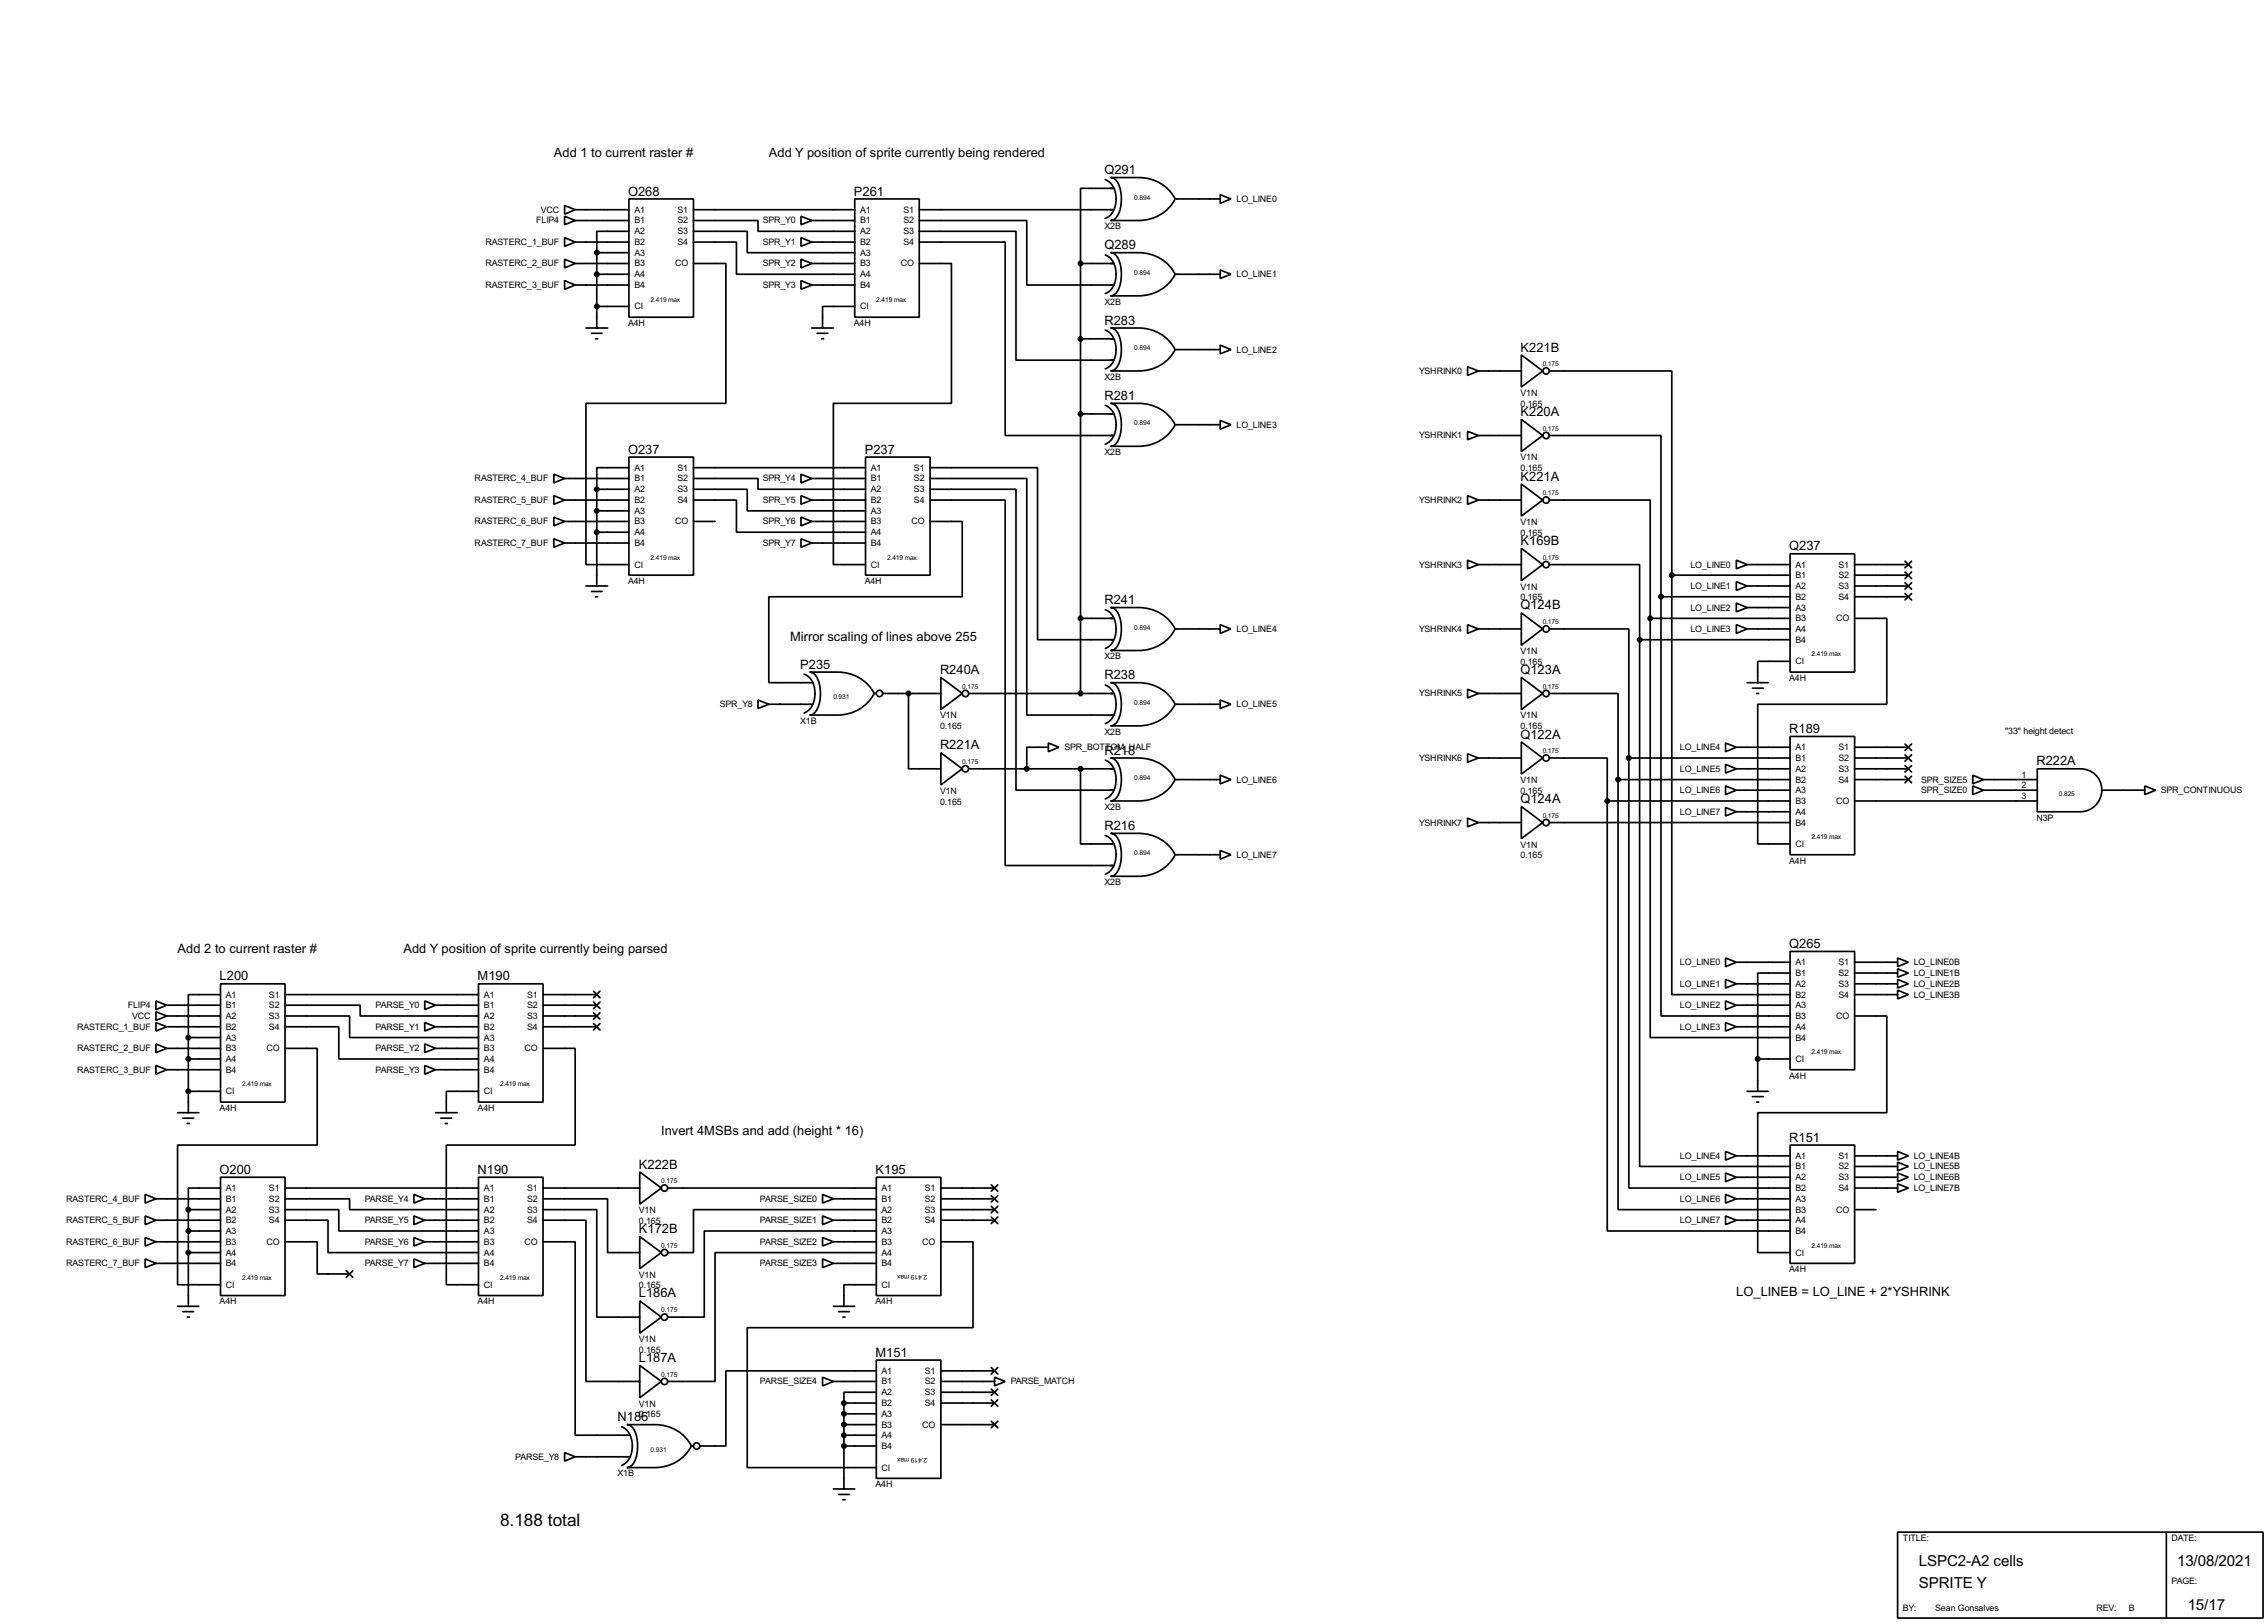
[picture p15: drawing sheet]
<svg xmlns="http://www.w3.org/2000/svg" width="536mm" height="383mm" viewBox="0 0 536 383" stroke-linecap="round" stroke-linejoin="round" font-family="sans-serif">
<defs><g id="words">
<text font-size="4.6" x="118.2" y="360.6">8.188 total</text>
<g font-size="4">
<text x="453.4" y="370.1">LSPC2-A2 cells</text>
<text x="514.4" y="370.1">13/08/2021</text>
<text x="453.4" y="375.2">SPRITE Y</text>
<text x="516.9" y="380.3">15/17</text>
</g>
<g font-size="3.4">
<text x="130.9" y="37">Add 1 to current raster #</text>
<text x="181.7" y="37">Add Y position of sprite currently being rendered</text>
<text x="261" y="41.2">Q291</text>
<text x="148.4" y="46.2">O268</text>
<text x="201.8" y="46.2">P261</text>
<text x="261" y="58.9">Q289</text>
<text x="261" y="76.7">R283</text>
<text x="359.3" y="83.1">K221B</text>
<text x="261" y="94.5">R281</text>
<text x="359.3" y="98.3">K220A</text>
<text x="148.4" y="107.2">O237</text>
<text x="204.3" y="107.2">P237</text>
<text x="359.3" y="113.6">K221A</text>
<text x="359.3" y="128.8">K169B</text>
<text x="422.8" y="130.1">Q237</text>
<text x="261" y="142.8">R241</text>
<text x="359.3" y="144">Q124B</text>
<text x="186.7" y="151.4">Mirror scaling of lines above 255</text>
<text x="189.1" y="158">P235</text>
<text x="222.1" y="159.3">R240A</text>
<text x="261" y="160.5">R238</text>
<text x="359.3" y="159.3">Q123A</text>
<text x="422.8" y="173.2">R189</text>
<text x="222.1" y="177.1">R221A</text>
<text x="261" y="178.3">R218</text>
<text x="359.3" y="174.5">Q122A</text>
<text x="481.2" y="180.9">R222A</text>
<text x="359.3" y="189.8">Q124A</text>
<text x="261" y="196.1">R216</text>
<text x="42" y="225.1">Add 2 to current raster #</text>
<text x="95.3" y="225.1">Add Y position of sprite currently being parsed</text>
<text x="422.8" y="224">Q265</text>
<text x="51.9" y="231.7">L200</text>
<text x="112.9" y="231.7">M190</text>
<text x="156.3" y="268.2">Invert 4MSBs and add (height * 16)</text>
<text x="422.8" y="269.8">R151</text>
<text x="51.9" y="277.4">O200</text>
<text x="112.9" y="277.4">N190</text>
<text x="151" y="276.1">K222B</text>
<text x="206.9" y="277.4">K195</text>
<text x="151" y="291.4">K172B</text>
<text x="151" y="306.6">L186A</text>
<text x="410.3" y="306.3">LO_LINEB = LO_LINE + 2*YSHRINK</text>
<text x="151" y="321.8">L187A</text>
<text x="206.9" y="320.6">M151</text>
<text x="145.9" y="335.8">N186</text>
</g>
<g font-size="2.4">
<text x="292.2" y="47.7">LO_LINE0</text>
<text x="126.7" y="52.8">FLIP4</text>
<text x="127.8" y="50.2">VCC</text>
<text x="149.9" y="50.2">A1</text>
<text x="149.9" y="52.8">B1</text>
<text x="160.1" y="52.8">S2</text>
<text x="160.1" y="50.2">S1</text>
<text x="180.2" y="52.8">SPR_Y0</text>
<text x="203.3" y="50.2">A1</text>
<text x="203.3" y="52.8">B1</text>
<text x="213.5" y="52.8">S2</text>
<text x="213.5" y="50.2">S1</text>
<text x="114.7" y="57.9">RASTERC_1_BUF</text>
<text x="149.9" y="55.4">A2</text>
<text x="149.9" y="57.9">B2</text>
<text x="160.1" y="57.9">S4</text>
<text x="160.1" y="55.4">S3</text>
<text x="180.2" y="57.9">SPR_Y1</text>
<text x="203.3" y="55.4">A2</text>
<text x="203.3" y="57.9">B2</text>
<text x="213.5" y="57.9">S4</text>
<text x="213.5" y="55.4">S3</text>
<text x="261" y="54.2">X2B</text>
<text x="114.7" y="62.9">RASTERC_2_BUF</text>
<text x="149.9" y="60.4">A3</text>
<text x="149.9" y="65.5">A4</text>
<text x="149.9" y="62.9">B3</text>
<text x="159.5" y="62.9">CO</text>
<text x="180.2" y="62.9">SPR_Y2</text>
<text x="203.3" y="60.4">A3</text>
<text x="203.3" y="65.5">A4</text>
<text x="203.3" y="62.9">B3</text>
<text x="212.9" y="62.9">CO</text>
<text x="292.2" y="65.5">LO_LINE1</text>
<text x="114.7" y="68.1">RASTERC_3_BUF</text>
<text x="149.9" y="68.1">B4</text>
<text x="180.2" y="68.1">SPR_Y3</text>
<text x="203.3" y="68.1">B4</text>
<text x="261" y="72">X2B</text>
<text x="148.4" y="77">A4H</text>
<text x="149.9" y="73.1">CI</text>
<text x="201.8" y="77">A4H</text>
<text x="203.3" y="73.1">CI</text>
<text x="292.2" y="83.3">LO_LINE2</text>
<text x="261" y="89.7">X2B</text>
<text x="335.3" y="88.4">YSHRINK0</text>
<text x="359.3" y="93.6">V1N</text>
<text x="292.2" y="101">LO_LINE3</text>
<text x="359.3" y="96.1">0.165</text>
<text x="261" y="107.6">X2B</text>
<text x="335.3" y="103.6">YSHRINK1</text>
<text x="112.2" y="113.7">RASTERC_4_BUF</text>
<text x="149.9" y="111.2">A1</text>
<text x="149.9" y="113.7">B1</text>
<text x="160.1" y="113.7">S2</text>
<text x="160.1" y="111.2">S1</text>
<text x="180.2" y="113.7">SPR_Y4</text>
<text x="205.8" y="111.2">A1</text>
<text x="205.8" y="113.7">B1</text>
<text x="216" y="113.7">S2</text>
<text x="216" y="111.2">S1</text>
<text x="359.3" y="108.8">V1N</text>
<text x="359.3" y="111.4">0.165</text>
<text x="112.2" y="118.9">RASTERC_5_BUF</text>
<text x="149.9" y="116.3">A2</text>
<text x="149.9" y="118.9">B2</text>
<text x="160.1" y="118.9">S4</text>
<text x="160.1" y="116.3">S3</text>
<text x="180.2" y="118.9">SPR_Y5</text>
<text x="205.8" y="116.3">A2</text>
<text x="205.8" y="118.9">B2</text>
<text x="216" y="118.9">S4</text>
<text x="216" y="116.3">S3</text>
<text x="335.3" y="118.9">YSHRINK2</text>
<text x="112.2" y="123.9">RASTERC_6_BUF</text>
<text x="149.9" y="121.4">A3</text>
<text x="149.9" y="123.9">B3</text>
<text x="159.5" y="123.9">CO</text>
<text x="180.2" y="123.9">SPR_Y6</text>
<text x="205.8" y="121.4">A3</text>
<text x="205.8" y="123.9">B3</text>
<text x="215.4" y="123.9">CO</text>
<text x="359.3" y="124.1">V1N</text>
<text x="112.2" y="129">RASTERC_7_BUF</text>
<text x="149.9" y="126.4">A4</text>
<text x="149.9" y="129">B4</text>
<text x="180.2" y="129">SPR_Y7</text>
<text x="205.8" y="126.4">A4</text>
<text x="205.8" y="129">B4</text>
<text x="359.3" y="126.6">0.165</text>
<text x="149.9" y="134.1">CI</text>
<text x="205.8" y="134.1">CI</text>
<text x="335.3" y="134.1">YSHRINK3</text>
<text x="399.4" y="134.1">LO_LINE0</text>
<text x="424.2" y="134.1">A1</text>
<text x="424.2" y="136.6">B1</text>
<text x="434.4" y="136.6">S2</text>
<text x="434.4" y="134.1">S1</text>
<text x="148.4" y="138">A4H</text>
<text x="204.3" y="138">A4H</text>
<text x="359.3" y="139.3">V1N</text>
<text x="359.3" y="141.8">0.165</text>
<text x="399.4" y="139.2">LO_LINE1</text>
<text x="424.2" y="139.2">A2</text>
<text x="424.2" y="141.7">B2</text>
<text x="434.4" y="141.7">S4</text>
<text x="434.4" y="139.2">S3</text>
<text x="292.2" y="149.3">LO_LINE4</text>
<text x="335.3" y="149.3">YSHRINK4</text>
<text x="399.4" y="144.3">LO_LINE2</text>
<text x="399.4" y="149.3">LO_LINE3</text>
<text x="424.2" y="144.3">A3</text>
<text x="424.2" y="149.3">A4</text>
<text x="424.2" y="146.8">B3</text>
<text x="433.8" y="146.8">CO</text>
<text x="261" y="155.8">X2B</text>
<text x="359.3" y="154.5">V1N</text>
<text x="424.2" y="151.9">B4</text>
<text x="359.3" y="157.1">0.165</text>
<text x="422.8" y="160.9">A4H</text>
<text x="424.2" y="157">CI</text>
<text x="170.1" y="167.1">SPR_Y8</text>
<text x="292.2" y="167.1">LO_LINE5</text>
<text x="335.3" y="164.6">YSHRINK5</text>
<text x="189.1" y="171.1">X1B</text>
<text x="222.1" y="169.8">V1N</text>
<text x="222.1" y="172.3">0.165</text>
<text x="261" y="173.6">X2B</text>
<text x="359.3" y="169.8">V1N</text>
<text x="359.3" y="172.3">0.165</text>
<text x="473.8" y="173.4">&quot;33&quot; height detect</text>
<text x="251.5" y="177.3">SPR_BOTTOM_HALF</text>
<text x="335.3" y="179.8">YSHRINK6</text>
<text x="396.9" y="177.3">LO_LINE4</text>
<text x="424.2" y="177.3">A1</text>
<text x="424.2" y="179.8">B1</text>
<text x="434.4" y="179.8">S2</text>
<text x="434.4" y="177.3">S1</text>
<text x="292.2" y="184.9">LO_LINE6</text>
<text x="359.3" y="185">V1N</text>
<text x="396.9" y="182.4">LO_LINE5</text>
<text x="424.2" y="182.4">A2</text>
<text x="424.2" y="184.9">B2</text>
<text x="434.4" y="184.9">S4</text>
<text x="434.4" y="182.4">S3</text>
<text x="453.9" y="184.9">SPR_SIZE5</text>
<text x="477.7" y="183.8">1</text>
<text x="222.1" y="187.6">V1N</text>
<text x="222.1" y="190.1">0.165</text>
<text x="261" y="191.4">X2B</text>
<text x="359.3" y="187.6">0.165</text>
<text x="396.9" y="187.4">LO_LINE6</text>
<text x="424.2" y="187.4">A3</text>
<text x="424.2" y="190">B3</text>
<text x="433.8" y="190">CO</text>
<text x="453.9" y="187.4">SPR_SIZE0</text>
<text x="477.7" y="186.3">2</text>
<text x="477.7" y="188.9">3</text>
<text x="510.6" y="187.4">SPR_CONTINUOUS</text>
<text x="335.3" y="195.1">YSHRINK7</text>
<text x="396.9" y="192.5">LO_LINE7</text>
<text x="424.2" y="192.5">A4</text>
<text x="424.2" y="195.1">B4</text>
<text x="481.2" y="193.9">N3P</text>
<text x="292.2" y="202.7">LO_LINE7</text>
<text x="359.3" y="200.3">V1N</text>
<text x="359.3" y="202.8">0.165</text>
<text x="424.2" y="200.1">CI</text>
<text x="261" y="209.2">X2B</text>
<text x="422.8" y="204.1">A4H</text>
<text x="396.9" y="228.1">LO_LINE0</text>
<text x="396.9" y="233.2">LO_LINE1</text>
<text x="424.2" y="228.1">A1</text>
<text x="424.2" y="233.2">A2</text>
<text x="424.2" y="230.6">B1</text>
<text x="434.4" y="233.2">S3</text>
<text x="434.4" y="230.6">S2</text>
<text x="434.4" y="228.1">S1</text>
<text x="452.2" y="228.1">LO_LINE0B</text>
<text x="452.2" y="230.6">LO_LINE1B</text>
<text x="452.2" y="233.2">LO_LINE2B</text>
<text x="30.2" y="238.2">FLIP4</text>
<text x="53.4" y="235.7">A1</text>
<text x="53.4" y="238.2">B1</text>
<text x="63.6" y="238.2">S2</text>
<text x="63.6" y="235.7">S1</text>
<text x="88.8" y="238.2">PARSE_Y0</text>
<text x="114.4" y="235.7">A1</text>
<text x="114.4" y="238.2">B1</text>
<text x="124.6" y="238.2">S2</text>
<text x="124.6" y="235.7">S1</text>
<text x="396.9" y="238.2">LO_LINE2</text>
<text x="424.2" y="235.7">B2</text>
<text x="424.2" y="238.2">A3</text>
<text x="434.4" y="235.7">S4</text>
<text x="452.2" y="235.7">LO_LINE3B</text>
<text x="18.2" y="243.3">RASTERC_1_BUF</text>
<text x="31.3" y="240.8">VCC</text>
<text x="53.4" y="240.8">A2</text>
<text x="53.4" y="243.3">B2</text>
<text x="53.4" y="245.9">A3</text>
<text x="63.6" y="243.3">S4</text>
<text x="63.6" y="240.8">S3</text>
<text x="88.8" y="243.3">PARSE_Y1</text>
<text x="114.4" y="240.8">A2</text>
<text x="114.4" y="243.3">B2</text>
<text x="114.4" y="245.9">A3</text>
<text x="124.6" y="243.3">S4</text>
<text x="124.6" y="240.8">S3</text>
<text x="396.9" y="243.3">LO_LINE3</text>
<text x="424.2" y="243.3">A4</text>
<text x="424.2" y="240.8">B3</text>
<text x="424.2" y="245.9">B4</text>
<text x="433.8" y="240.8">CO</text>
<text x="18.2" y="248.4">RASTERC_2_BUF</text>
<text x="53.4" y="250.9">A4</text>
<text x="53.4" y="248.4">B3</text>
<text x="63" y="248.4">CO</text>
<text x="88.8" y="248.4">PARSE_Y2</text>
<text x="114.4" y="250.9">A4</text>
<text x="114.4" y="248.4">B3</text>
<text x="124" y="248.4">CO</text>
<text x="424.2" y="250.9">CI</text>
<text x="18.2" y="253.5">RASTERC_3_BUF</text>
<text x="53.4" y="253.5">B4</text>
<text x="88.8" y="253.5">PARSE_Y3</text>
<text x="114.4" y="253.5">B4</text>
<text x="422.8" y="254.9">A4H</text>
<text x="51.9" y="262.5">A4H</text>
<text x="53.4" y="258.6">CI</text>
<text x="112.9" y="262.5">A4H</text>
<text x="114.4" y="258.6">CI</text>
<text x="396.9" y="273.8">LO_LINE4</text>
<text x="424.2" y="273.8">A1</text>
<text x="434.4" y="273.8">S1</text>
<text x="452.2" y="273.8">LO_LINE4B</text>
<text x="53.4" y="281.4">A1</text>
<text x="63.6" y="281.4">S1</text>
<text x="114.4" y="281.4">A1</text>
<text x="124.6" y="281.4">S1</text>
<text x="208.3" y="281.4">A1</text>
<text x="218.5" y="281.4">S1</text>
<text x="396.9" y="278.9">LO_LINE5</text>
<text x="424.2" y="278.9">A2</text>
<text x="424.2" y="276.3">B1</text>
<text x="424.2" y="281.4">B2</text>
<text x="434.4" y="281.4">S4</text>
<text x="434.4" y="278.9">S3</text>
<text x="434.4" y="276.3">S2</text>
<text x="452.2" y="276.3">LO_LINE5B</text>
<text x="452.2" y="278.9">LO_LINE6B</text>
<text x="452.2" y="281.4">LO_LINE7B</text>
<text x="15.7" y="284">RASTERC_4_BUF</text>
<text x="53.4" y="286.5">A2</text>
<text x="53.4" y="284">B1</text>
<text x="63.6" y="286.5">S3</text>
<text x="63.6" y="284">S2</text>
<text x="86.2" y="284">PARSE_Y4</text>
<text x="114.4" y="286.5">A2</text>
<text x="114.4" y="284">B1</text>
<text x="124.6" y="286.5">S3</text>
<text x="124.6" y="284">S2</text>
<text x="151" y="286.6">V1N</text>
<text x="179.6" y="284">PARSE_SIZE0</text>
<text x="208.3" y="286.5">A2</text>
<text x="208.3" y="284">B1</text>
<text x="218.5" y="286.5">S3</text>
<text x="218.5" y="284">S2</text>
<text x="396.9" y="284">LO_LINE6</text>
<text x="424.2" y="284">A3</text>
<text x="424.2" y="286.5">B3</text>
<text x="433.8" y="286.5">CO</text>
<text x="15.7" y="289">RASTERC_5_BUF</text>
<text x="53.4" y="289">B2</text>
<text x="53.4" y="291.6">A3</text>
<text x="63.6" y="289">S4</text>
<text x="86.2" y="289">PARSE_Y5</text>
<text x="114.4" y="289">B2</text>
<text x="114.4" y="291.6">A3</text>
<text x="124.6" y="289">S4</text>
<text x="151" y="289.2">0.165</text>
<text x="179.6" y="289">PARSE_SIZE1</text>
<text x="208.3" y="289">B2</text>
<text x="208.3" y="291.6">A3</text>
<text x="218.5" y="289">S4</text>
<text x="396.9" y="289">LO_LINE7</text>
<text x="424.2" y="289">A4</text>
<text x="424.2" y="291.6">B4</text>
<text x="15.7" y="294.1">RASTERC_6_BUF</text>
<text x="15.7" y="299.2">RASTERC_7_BUF</text>
<text x="53.4" y="296.7">A4</text>
<text x="53.4" y="294.1">B3</text>
<text x="53.4" y="299.2">B4</text>
<text x="63" y="294.1">CO</text>
<text x="86.2" y="294.1">PARSE_Y6</text>
<text x="86.2" y="299.2">PARSE_Y7</text>
<text x="114.4" y="296.7">A4</text>
<text x="114.4" y="294.1">B3</text>
<text x="114.4" y="299.2">B4</text>
<text x="124" y="294.1">CO</text>
<text x="179.6" y="294.1">PARSE_SIZE2</text>
<text x="179.6" y="299.2">PARSE_SIZE3</text>
<text x="208.3" y="296.7">A4</text>
<text x="208.3" y="294.1">B3</text>
<text x="208.3" y="299.2">B4</text>
<text x="217.9" y="294.1">CO</text>
<text x="424.2" y="296.7">CI</text>
<text x="53.4" y="304.3">CI</text>
<text x="114.4" y="304.3">CI</text>
<text x="151" y="301.9">V1N</text>
<text x="151" y="304.4">0.165</text>
<text x="208.3" y="304.3">CI</text>
<text x="422.8" y="300.6">A4H</text>
<text x="51.9" y="308.2">A4H</text>
<text x="112.9" y="308.2">A4H</text>
<text x="206.9" y="308.2">A4H</text>
<text x="151" y="317.1">V1N</text>
<text x="151" y="319.7">0.165</text>
<text x="179.6" y="327.1">PARSE_SIZE4</text>
<text x="208.3" y="324.6">A1</text>
<text x="208.3" y="329.7">A2</text>
<text x="208.3" y="327.1">B1</text>
<text x="218.5" y="329.7">S3</text>
<text x="218.5" y="327.1">S2</text>
<text x="218.5" y="324.6">S1</text>
<text x="238.8" y="327.1">PARSE_MATCH</text>
<text x="151" y="332.4">V1N</text>
<text x="151" y="334.9">0.165</text>
<text x="208.3" y="332.2">B2</text>
<text x="208.3" y="334.8">A3</text>
<text x="218.5" y="332.2">S4</text>
<text x="208.3" y="339.8">A4</text>
<text x="208.3" y="337.3">B3</text>
<text x="217.9" y="337.3">CO</text>
<text x="121.8" y="344.9">PARSE_Y8</text>
<text x="208.3" y="342.4">B4</text>
<text x="208.3" y="347.5">CI</text>
<text x="145.9" y="348.9">X1B</text>
<text x="206.9" y="351.4">A4H</text>
<text x="449.6" y="364.1">TITLE:</text>
<text x="513.1" y="364.1">DATE:</text>
<text x="513.1" y="374.3">PAGE:</text>
<text x="449.6" y="380.7">BY:</text>
<text x="457.3" y="380.7">Sean Gonsalves</text>
<text x="495.4" y="380.7">REV:</text>
<text x="503" y="380.7">B</text>
</g>
<g font-size="1.8">
<text x="268" y="47.2">0.894</text>
<text x="268" y="64.9">0.894</text>
<text x="153.7" y="71.3">2.419 max</text>
<text x="207.1" y="71.3">2.419 max</text>
<text x="268" y="82.7">0.894</text>
<text x="364.5" y="86.5">0.175</text>
<text x="268" y="100.5">0.894</text>
<text x="364.5" y="101.7">0.175</text>
<text x="364.5" y="117">0.175</text>
<text x="153.7" y="132.3">2.419 max</text>
<text x="209.6" y="132.3">2.419 max</text>
<text x="364.5" y="132.3">0.175</text>
<text x="268" y="148.8">0.894</text>
<text x="364.5" y="147.5">0.175</text>
<text x="428" y="155.1">2.419 max</text>
<text x="196.9" y="165.3">0.931</text>
<text x="227.4" y="162.7">0.175</text>
<text x="268" y="166.5">0.894</text>
<text x="364.5" y="162.7">0.175</text>
<text x="364.5" y="178">0.175</text>
<text x="227.4" y="180.5">0.175</text>
<text x="268" y="184.3">0.894</text>
<text x="486.5" y="188.1">0.825</text>
<text x="364.5" y="193.2">0.175</text>
<text x="268" y="202.1">0.894</text>
<text x="428" y="198.3">2.419 max</text>
<text x="428" y="249.1">2.419 max</text>
<text x="57.2" y="256.7">2.419 max</text>
<text x="118.2" y="256.7">2.419 max</text>
<text x="156.3" y="279.6">0.175</text>
<text x="156.3" y="294.8">0.175</text>
<text x="428" y="294.8">2.419 max</text>
<text x="57.2" y="302.4">2.419 max</text>
<text x="118.2" y="302.4">2.419 max</text>
<text x="219.1" y="301.3" transform="rotate(-180 219.1 301.3)">2.419 max</text>
<text x="156.3" y="310.1">0.175</text>
<text x="156.3" y="325.3">0.175</text>
<text x="153.7" y="343.1">0.931</text>
<text x="219.1" y="344.5" transform="rotate(-180 219.1 344.5)">2.419 max</text>
</g>
</g></defs>
<g fill="none" stroke="#000" stroke-width=".4">
<path d="M133.4 48.6l2.5 1-2.5 1zM133.4 51.1l2.5 1-2.5 1zM133.4 56.2l2.5 1-2.5 1zM135.9 49.6h12.7M135.9 57.2h12.7M135.9 52.1h12.7M141 59.7v17.8M141 59.7h7.6M148.6 47h15.3v28h-15.3zM148.6 54.7h-7.6v5M163.9 57.2h10.1v7.6h28M163.9 54.7h12.7v5h25.4"/>
<path d="M163.9 52.1h15.2v2.6h22.9M163.9 49.6h38.1M189.3 56.2l2.5 1-2.5 1zM189.3 51.1l2.5 1-2.5 1zM191.8 57.2h10.2M191.8 52.1h10.2M202 47h15.2v28h-15.2zM217.2 57.2h20.3v45.7h25.7M217.2 54.7h22.9v30.4h23.1M217.2 52.1h25.4v15.3h20.6M217.2 49.6h46M261.2 42.5a5.1 5.1 0 0 1 2.3 6.1 3.9 3.9 0 0 1-2.3 3"/>
<path d="M262.4 59.7h6.6a9.5 9.5 0 0 1 8.7 5.1 9.5 9.5 0 0 1-8.7 5.1h-6.6a3.2 3.2 0 0 0 2.4-3.1 7.8 7.8 0 0 0-1.3-6.7zM262.4 42h6.6a9.5 9.5 0 0 1 8.7 5 9.5 9.5 0 0 1-8.7 5.1h-6.6a3.2 3.2 0 0 0 2.4-3.1 7.7 7.7 0 0 0-1.3-6.6zM263.2 44.5h-7.9v17.8M277.7 47h10.6M288.3 46l2.6 1-2.6 1.1zM133.4 66.3l2.5 1.1-2.5 1zM133.4 61.3l2.5 1-2.5 1zM135.9 62.3h12.7M135.9 67.4h12.7M138.5 77.5h5.1M139.8 78.8h2.5M141 72.4h7.6"/>
<path d="M141 64.8h7.6M163.9 62.3h7.6v33h-33v38.1h10.1M189.3 61.3l2.5 1-2.5 1zM189.3 66.3l2.5 1.1-2.5 1zM191.8 62.3h10.2M191.8 67.4h10.2M191.8 77.5h5.1M193.1 78.8h2.5M202 72.4h-7.6v5.1M217.2 62.3h7.6v33h-27.9v38.1h7.6M255.3 62.3v101.6M255.3 62.3h7.9"/>
<path d="M261.2 78a5.1 5.1 0 0 1 2.3 6.2 4 4 0 0 1-2.3 3M261.2 60.3a5.1 5.1 0 0 1 2.3 6.1 3.9 3.9 0 0 1-2.3 3M262.4 77.5h6.6a9.5 9.5 0 0 1 8.7 5.1 9.5 9.5 0 0 1-8.7 5.1h-6.6a3.2 3.2 0 0 0 2.4-3.2 7.8 7.8 0 0 0-1.3-6.6zM277.7 64.8h10.6M288.3 63.8l2.6 1-2.6 1zM140.8 80.1h.5M194.1 80.1h.5M255.3 97.8h7.9M255.3 80.1h7.9M261.2 95.8a5.1 5.1 0 0 1 2.3 6.2 4 4 0 0 1-2.3 3M262.4 95.3h6.6a9.5 9.5 0 0 1 8.7 5.1 9.5 9.5 0 0 1-8.7 5.1h-6.6a3.2 3.2 0 0 0 2.4-3.2 7.7 7.7 0 0 0-1.3-6.6zM277.7 82.6h10.6"/>
<path d="M288.3 81.6l2.6 1-2.6 1zM288.3 99.4l2.6 1-2.6 1zM346.8 86.7l2.5 1-2.5 1zM349.3 87.7h10.2M359.5 83.9l5 3.8-5 3.8zM359.5 99.1l5 3.8-5 3.8zM366.1 87.7h28.9v48.2M130.9 112.1l2.5 1-2.5 1zM130.9 117.1l2.5 1.1-2.5 1zM133.4 118.2h15.2M133.4 113.1h15.2M141 115.6v22.9"/>
<path d="M141 115.6h7.6M148.6 108h15.3v27.9h-15.3zM148.6 110.5h-7.6v5.1M163.9 118.2h10.1v7.6h30.5M163.9 115.6h12.7v5.1h27.9M163.9 113.1h15.2v2.5h25.4M163.9 110.5h40.6M189.3 117.1l2.5 1.1-2.5 1zM189.3 112.1l2.5 1-2.5 1zM191.8 118.2h12.7M191.8 113.1h12.7M204.5 108h15.3v27.9h-15.3z"/>
<path d="M219.8 118.2h17.7v86.3h25.7M219.8 115.6h20.3v71.1h23.1M219.8 113.1h22.8v55.9h20.6M219.8 110.5h25.4v40.7h18M277.7 100.4h10.6M346.8 117.1l2.5 1.1-2.5 1zM346.8 101.9l2.5 1-2.5 1zM349.3 118.2h10.2M349.3 102.9h10.2M359.5 114.4l5 3.8-5 3.8zM366.1 118.2h23.8v27.9M366.1 102.9h26.4v38.1"/>
<path d="M130.9 122.2l2.5 1-2.5 1.1zM130.9 127.3l2.5 1-2.5 1zM133.4 128.3h15.2M133.4 123.2h15.2M138.5 138.5h5.1M139.8 139.8h2.5M141 125.8h7.6M141 120.7h7.6M163.9 123.2h5.1M189.3 127.3l2.5 1-2.5 1zM189.3 122.2l2.5 1-2.5 1.1zM191.8 128.3h12.7"/>
<path d="M191.8 123.2h12.7M219.8 123.2h7.6v17.8h-45.7v20.3h10.4M346.8 132.4l2.5 1-2.5 1zM349.3 133.4h10.2M359.5 129.6l5 3.8-5 3.8zM366.1 133.4h21.3v17.8M395 135.9v99.1h28M395 135.9h28M410.3 132.4l2.5 1-2.5 1zM410.3 137.5l2.5 1-2.5 1zM412.8 133.4h10.2M412.8 138.5h10.2"/>
<path d="M423 130.9h15.2v27.9h-15.2zM438.2 133.4h12.7M438.2 135.9h12.7M438.2 138.5h12.7M450.1 132.6l1.6 1.6M450.1 137.7l1.6 1.5M450.1 135.2l1.6 1.5M451.7 132.6l-1.6 1.6M451.7 137.7l-1.6 1.5M451.7 135.2l-1.6 1.5M140.8 141h.5M190 159.3a5.1 5.1 0 0 1 2.4 6.2 4 4 0 0 1-2.4 3"/>
<path d="M191.3 158.8h6.6a9.6 9.6 0 0 1 8.7 5.1 9.6 9.6 0 0 1-8.7 5.1h-6.6a3.2 3.2 0 0 0 2.4-3.2 7.6 7.6 0 0 0-1.4-6.6zM255.3 146.1h7.9M261.2 144.1a5.1 5.1 0 0 1 2.3 6.1 3.9 3.9 0 0 1-2.3 3M262.4 143.6h6.6a9.5 9.5 0 0 1 8.7 5 9.5 9.5 0 0 1-8.7 5.1h-6.6a3.2 3.2 0 0 0 2.4-3.1 7.7 7.7 0 0 0-1.3-6.6zM277.7 148.6h10.6M288.3 147.6l2.6 1-2.6 1.1zM346.8 147.6l2.5 1-2.5 1.1zM349.3 148.6h10.2M359.5 144.8l5 3.8-5 3.9zM366.1 148.6h18.8v30.5M387.4 151.2v124.4h35.6M387.4 151.2h35.6"/>
<path d="M389.9 146.1v99.1h33.1M389.9 146.1h33.1M392.5 141v99.1h30.5M392.5 141h30.5M410.3 142.5l2.5 1.1-2.5 1zM410.3 147.6l2.5 1-2.5 1.1zM412.8 148.6h10.2M412.8 143.6h10.2M423 156.3h-7.7v5M438.2 146.1h7.6v20.3h-30.5v33h7.7M438.2 141h12.7M450.1 140.3l1.6 1.5"/>
<path d="M451.7 140.3l-1.6 1.5M179.1 165.4l2.6 1-2.6 1zM181.7 166.4h10.4M206.6 163.9h.5M208.6 163.9h13.7M214.7 163.9v17.8h7.6M222.3 177.9l5.1 3.8-5.1 3.8zM222.3 160.1l5.1 3.8-5.1 3.8zM228.9 163.9h34.3M247.7 175.6l2.5 1-2.5 1zM247.7 176.6h-5.1v5.1M261.2 161.9a5.1 5.1 0 0 1 2.3 6.1 3.9 3.9 0 0 1-2.3 3"/>
<path d="M261.2 179.6a5.1 5.1 0 0 1 2.3 6.2 4 4 0 0 1-2.3 3M262.4 161.3h6.6a9.5 9.5 0 0 1 8.7 5.1 9.5 9.5 0 0 1-8.7 5.1h-6.6a3.2 3.2 0 0 0 2.4-3.1 7.8 7.8 0 0 0-1.3-6.7zM262.4 179.1h6.6a9.5 9.5 0 0 1 8.7 5.1 9.5 9.5 0 0 1-8.7 5.1h-6.6a3.2 3.2 0 0 0 2.4-3.2 7.8 7.8 0 0 0-1.3-6.6zM277.7 166.4h10.6M288.3 165.4l2.6 1-2.6 1zM346.8 178.1l2.5 1-2.5 1zM346.8 162.9l2.5 1-2.5 1zM349.3 179.1h10.2M349.3 163.9h10.2M359.5 175.3l5 3.8-5 3.8zM359.5 160.1l5 3.8-5 3.8zM366.1 179.1h13.7v10.2"/>
<path d="M366.1 163.9h16.2v20.3M384.9 179.1v101.6h38.1M384.9 179.1h38.1M407.7 175.6l2.6 1-2.6 1zM410.3 176.6h12.7M412.8 161.3h5.1M414.1 162.6h2.5M415.1 163.9h.5M423 174h15.2v28h-15.2zM438.2 179.1h12.7M438.2 176.6h12.7M450.1 175.8l1.6 1.5"/>
<path d="M450.1 178.4l1.6 1.5M451.7 175.8l-1.6 1.5M451.7 178.4l-1.6 1.5M228.9 181.7h34.3M255.3 181.7v17.7h7.9M261.2 197.4a5.1 5.1 0 0 1 2.3 6.2 4 4 0 0 1-2.3 3M262.4 196.9h6.6a9.5 9.5 0 0 1 8.7 5.1 9.5 9.5 0 0 1-8.7 5.1h-6.6a3.2 3.2 0 0 0 2.4-3.2 7.7 7.7 0 0 0-1.3-6.6zM277.7 184.2h10.6M288.3 183.2l2.6 1-2.6 1zM346.8 193.3l2.5 1.1-2.5 1zM349.3 194.4h10.2M359.5 190.6l5 3.8-5 3.8z"/>
<path d="M366.1 194.4h56.9M379.8 189.3v101.6h43.2M379.8 189.3h43.2M382.3 184.2v101.6h40.7M382.3 184.2h40.7M407.7 180.6l2.6 1.1-2.6 1zM407.7 185.7l2.6 1-2.6 1.1zM407.7 190.8l2.6 1-2.6 1zM410.3 181.7h12.7M410.3 186.7h12.7M410.3 191.8h12.7M438.2 189.3h43.2"/>
<path d="M438.2 184.2h12.7M438.2 181.7h12.7M450.1 180.9l1.6 1.5M450.1 183.4l1.6 1.6M451.7 180.9l-1.6 1.5M451.7 183.4l-1.6 1.6M466.1 185.7l2.6 1-2.6 1.1zM466.1 183.2l2.6 1-2.6 1zM468.7 184.2h12.7M468.7 186.7h12.7M481.4 181.7h10.1a5.1 5.1 0 0 1 5.1 5 5.1 5.1 0 0 1-5.1 5.1h-10.1zM496.6 186.7h10.2"/>
<path d="M506.8 185.7l2.5 1-2.5 1.1zM277.7 202h10.6M288.3 201l2.6 1-2.6 1zM36.9 239.1l2.5 1-2.5 1zM36.9 236.5l2.5 1-2.5 1.1zM39.4 237.5h12.7M52.1 232.5h15.3v27.9h-15.3zM52.1 235h-7.6v10.2M67.4 237.5h17.7v2.6h28M67.4 235h45.7M100.4 236.5l2.5 1-2.5 1.1zM102.9 237.5h10.2"/>
<path d="M113.1 232.5h15.2v27.9h-15.2zM128.3 235h12.7M128.3 237.5h12.7M140.3 236.8l1.5 1.5M140.3 239.3l1.5 1.5M140.3 234.2l1.5 1.6M141.8 236.8l-1.5 1.5M141.8 239.3l-1.5 1.5M141.8 234.2l-1.5 1.6M407.7 226.4l2.6 1-2.6 1zM407.7 236.5l2.6 1-2.6 1.1zM407.7 231.4l2.6 1.1-2.6 1z"/>
<path d="M410.3 237.5h12.7M410.3 227.4h12.7M410.3 232.5h12.7M423 224.8h15.2v28h-15.2zM423 229.9h-7.7v20.3M438.2 235h10.2M438.2 227.4h10.2M438.2 229.9h10.2M438.2 232.5h10.2M448.4 226.4l2.5 1-2.5 1zM448.4 228.9l2.5 1-2.5 1zM448.4 231.4l2.5 1.1-2.5 1z"/>
<path d="M448.4 234l2.5 1-2.5 1zM36.9 251.8l2.5 1-2.5 1zM36.9 246.7l2.5 1-2.5 1zM36.9 241.6l2.5 1-2.5 1zM39.4 240.1h12.7M39.4 252.8h12.7M39.4 247.7h12.7M39.4 242.6h12.7M44.5 245.2v17.7M44.5 257.9h7.6M44.5 245.2h7.6M44.5 250.2h7.6"/>
<path d="M67.4 247.7h7.6v22.9h-33v33h10.1M67.4 240.1h15.2v5.1h30.5M67.4 242.6h12.7v7.6h33M100.4 241.6l2.5 1-2.5 1zM100.4 246.7l2.5 1-2.5 1zM100.4 251.8l2.5 1-2.5 1zM102.9 252.8h10.2M102.9 247.7h10.2M102.9 242.6h10.2M113.1 257.9h-7.6v5M128.3 247.7h7.6v22.9h-30.4v33h7.6M128.3 240.1h12.7"/>
<path d="M128.3 242.6h12.7M140.3 241.9l1.5 1.5M141.8 241.9l-1.5 1.5M407.7 241.6l2.6 1-2.6 1zM410.3 242.6h12.7M412.8 257.9h5.1M414.1 259.1h2.5M415.3 250.2h7.7M415.3 250.2v7.7M438.2 240.1h7.6v22.8h-30.5v33.1h7.7M42 262.9h5M43.2 264.2h2.6"/>
<path d="M44.3 265.5h.5M52.1 278.2h15.3v27.9h-15.3zM102.9 262.9h5.1M104.2 264.2h2.5M105.2 265.5h.5M113.1 278.2h15.2v27.9h-15.2zM151.2 276.9l5.1 3.8-5.1 3.8zM207.1 278.2h15.2v27.9h-15.2zM234.2 280l1.6 1.5M235.8 280l-1.6 1.5M407.7 272.1l2.6 1-2.6 1zM407.7 277.2l2.6 1-2.6 1z"/>
<path d="M410.3 273.1h12.7M410.3 278.2h12.7M415.1 260.4h.5M423 270.6h15.2v27.9h-15.2zM438.2 273.1h10.2M438.2 275.6h10.2M438.2 278.2h10.2M448.4 272.1l2.5 1-2.5 1zM448.4 274.6l2.5 1-2.5 1.1zM448.4 277.2l2.5 1-2.5 1zM448.4 279.7l2.5 1-2.5 1zM34.3 282.2l2.6 1.1-2.6 1z"/>
<path d="M34.3 287.3l2.6 1-2.6 1.1zM34.3 292.4l2.6 1-2.6 1zM34.3 297.5l2.6 1-2.6 1zM36.9 283.3h15.2M36.9 288.3h15.2M36.9 293.4h15.2M36.9 298.5h15.2M44.5 285.8v22.9M44.5 296h7.6M44.5 285.8h7.6M44.5 290.9h7.6M52.1 280.7h-7.6v5.1"/>
<path d="M67.4 283.3h15.2v2.5h30.5M67.4 285.8h12.7v5.1h33M67.4 288.3h10.1v7.7h35.6M67.4 293.4h7.6v7.6h7.6M67.4 280.7h45.7M97.8 282.2l2.6 1.1-2.6 1zM97.8 287.3l2.6 1-2.6 1.1zM97.8 292.4l2.6 1-2.6 1zM97.8 297.5l2.6 1-2.6 1zM100.4 283.3h12.7M100.4 288.3h12.7M100.4 293.4h12.7"/>
<path d="M100.4 298.5h12.7M128.3 283.3h15.3v12.7h7.6M128.3 285.8h12.7v25.4h10.2M128.3 288.3h10.2v38.1h12.7M128.3 293.4h7.6v45.7h13M128.3 280.7h22.9M151.2 292.2l5.1 3.8-5.1 3.8zM157.8 280.7h49.3M194.4 282.2l2.5 1.1-2.5 1zM194.4 287.3l2.5 1-2.5 1.1zM194.4 292.4l2.5 1-2.5 1zM194.4 297.5l2.5 1-2.5 1z"/>
<path d="M196.9 283.3h10.2M196.9 288.3h10.2M196.9 293.4h10.2M196.9 298.5h10.2M207.1 285.8h-43.2v10.2h-6.1M207.1 290.9h-40.7v20.3h-8.6M207.1 296h-38.1v30.4h-11.2M222.3 293.4h7.6v20.3h-53.3v33.1h30.5M222.3 285.8h12.7M222.3 280.7h12.7M222.3 283.3h12.7M222.3 288.3h12.7"/>
<path d="M234.2 287.6l1.6 1.5M234.2 285l1.6 1.6M234.2 282.5l1.6 1.5M235.8 287.6l-1.6 1.5M235.8 285l-1.6 1.6M235.8 282.5l-1.6 1.5M407.7 282.2l2.6 1.1-2.6 1zM407.7 287.3l2.6 1-2.6 1.1zM410.3 283.3h12.7M410.3 288.3h12.7M438.2 285.8h5.1M438.2 280.7h10.2"/>
<path d="M42 308.7h5M43.2 309.9h2.6M44.3 311.2h.5M81.8 300.3l1.6 1.5M83.4 300.3l-1.6 1.5M151.2 307.4l5.1 3.8-5.1 3.8zM196.9 308.7h5.1M198.2 309.9h2.5M199.2 311.2h.5M207.1 303.6h-7.7v5.1M146.9 337.1a5.1 5.1 0 0 1 2.3 6.2 4 4 0 0 1-2.3 3M148.1 336.6h6.6a9.5 9.5 0 0 1 8.7 5.1 9.5 9.5 0 0 1-8.7 5.1h-6.6a3.2 3.2 0 0 0 2.4-3.2 7.7 7.7 0 0 0-1.3-6.6z"/>
<path d="M151.2 322.6l5.1 3.8-5.1 3.9zM194.4 325.4l2.5 1-2.5 1.1zM196.9 326.4h10.2M199.4 331.5v20.3M199.4 339.1h7.7M199.4 336.6h7.7M199.4 334.1h7.7M199.4 331.5h7.7M207.1 321.4h15.2v27.9h-15.2zM207.1 329h-7.7v2.5M207.1 323.9h-35.6v17.8h-6.1M222.3 336.6h12.7"/>
<path d="M222.3 331.5h12.7M222.3 326.4h12.7M222.3 323.9h12.7M222.3 329h12.7M234.2 323.1l1.6 1.6M234.2 328.2l1.6 1.5M234.2 330.8l1.6 1.5M234.2 335.8l1.6 1.6M235 325.4l2.5 1-2.5 1.1zM235.8 323.1l-1.6 1.6M235.8 328.2l-1.6 1.5M235.8 330.8l-1.6 1.5"/>
<path d="M235.8 335.8l-1.6 1.6M133.4 343.2l2.5 1-2.5 1zM135.9 344.2h13M163.4 341.7h.5M196.9 351.8h5.1M198.2 353.1h2.5M199.2 354.4h.5M199.4 341.7h7.7M448.4 362h86.3v20.3h-86.3zM511.9 362v20.3"/>
<circle cx="365.3" cy="87.7" r=".75"/>
<circle cx="365.3" cy="102.9" r=".75"/>
<circle cx="365.3" cy="118.2" r=".75"/>
<circle cx="365.3" cy="133.4" r=".75"/>
<circle cx="365.3" cy="148.6" r=".75"/>
<circle cx="207.8" cy="163.9" r=".75"/>
<circle cx="228.1" cy="163.9" r=".75"/>
<circle cx="365.3" cy="179.1" r=".75"/>
<circle cx="365.3" cy="163.9" r=".75"/>
<circle cx="228.1" cy="181.7" r=".75"/>
<circle cx="365.3" cy="194.4" r=".75"/>
<circle cx="157" cy="280.7" r=".75"/>
<circle cx="157" cy="296" r=".75"/>
<circle cx="157" cy="311.2" r=".75"/>
<circle cx="157" cy="326.4" r=".75"/>
<circle cx="164.6" cy="341.7" r=".75"/>
</g>
<circle cx="184.2" cy="166.4" r=".2" fill="#000"/>
<g fill="#000" stroke="#000" stroke-width=".4">
<circle cx="141" cy="59.7" r=".5"/>
<circle cx="141" cy="72.4" r=".5"/>
<circle cx="141" cy="64.8" r=".5"/>
<circle cx="255.3" cy="62.3" r=".5"/>
<circle cx="255.3" cy="80.1" r=".5"/>
<circle cx="255.3" cy="97.8" r=".5"/>
<circle cx="141" cy="115.6" r=".5"/>
<circle cx="141" cy="125.8" r=".5"/>
<circle cx="141" cy="120.7" r=".5"/>
<circle cx="395" cy="135.9" r=".5"/>
<circle cx="255.3" cy="146.1" r=".5"/>
<circle cx="387.4" cy="151.2" r=".5"/>
<circle cx="389.9" cy="146.1" r=".5"/>
<circle cx="392.4" cy="141" r=".5"/>
<circle cx="214.6" cy="163.9" r=".5"/>
<circle cx="255.3" cy="163.9" r=".5"/>
<circle cx="384.8" cy="179.1" r=".5"/>
<circle cx="242.6" cy="181.7" r=".5"/>
<circle cx="255.3" cy="181.7" r=".5"/>
<circle cx="379.7" cy="189.3" r=".5"/>
<circle cx="382.3" cy="184.2" r=".5"/>
<circle cx="44.5" cy="257.9" r=".5"/>
<circle cx="44.5" cy="250.2" r=".5"/>
<circle cx="44.5" cy="245.2" r=".5"/>
<circle cx="415.3" cy="250.2" r=".5"/>
<circle cx="44.5" cy="296" r=".5"/>
<circle cx="44.5" cy="290.9" r=".5"/>
<circle cx="44.5" cy="285.8" r=".5"/>
<circle cx="199.4" cy="336.6" r=".5"/>
<circle cx="199.4" cy="331.5" r=".5"/>
<circle cx="199.4" cy="339.1" r=".5"/>
<circle cx="199.4" cy="334.1" r=".5"/>
<circle cx="199.4" cy="341.7" r=".5"/>
</g>
<use href="#words"/>
</svg>
